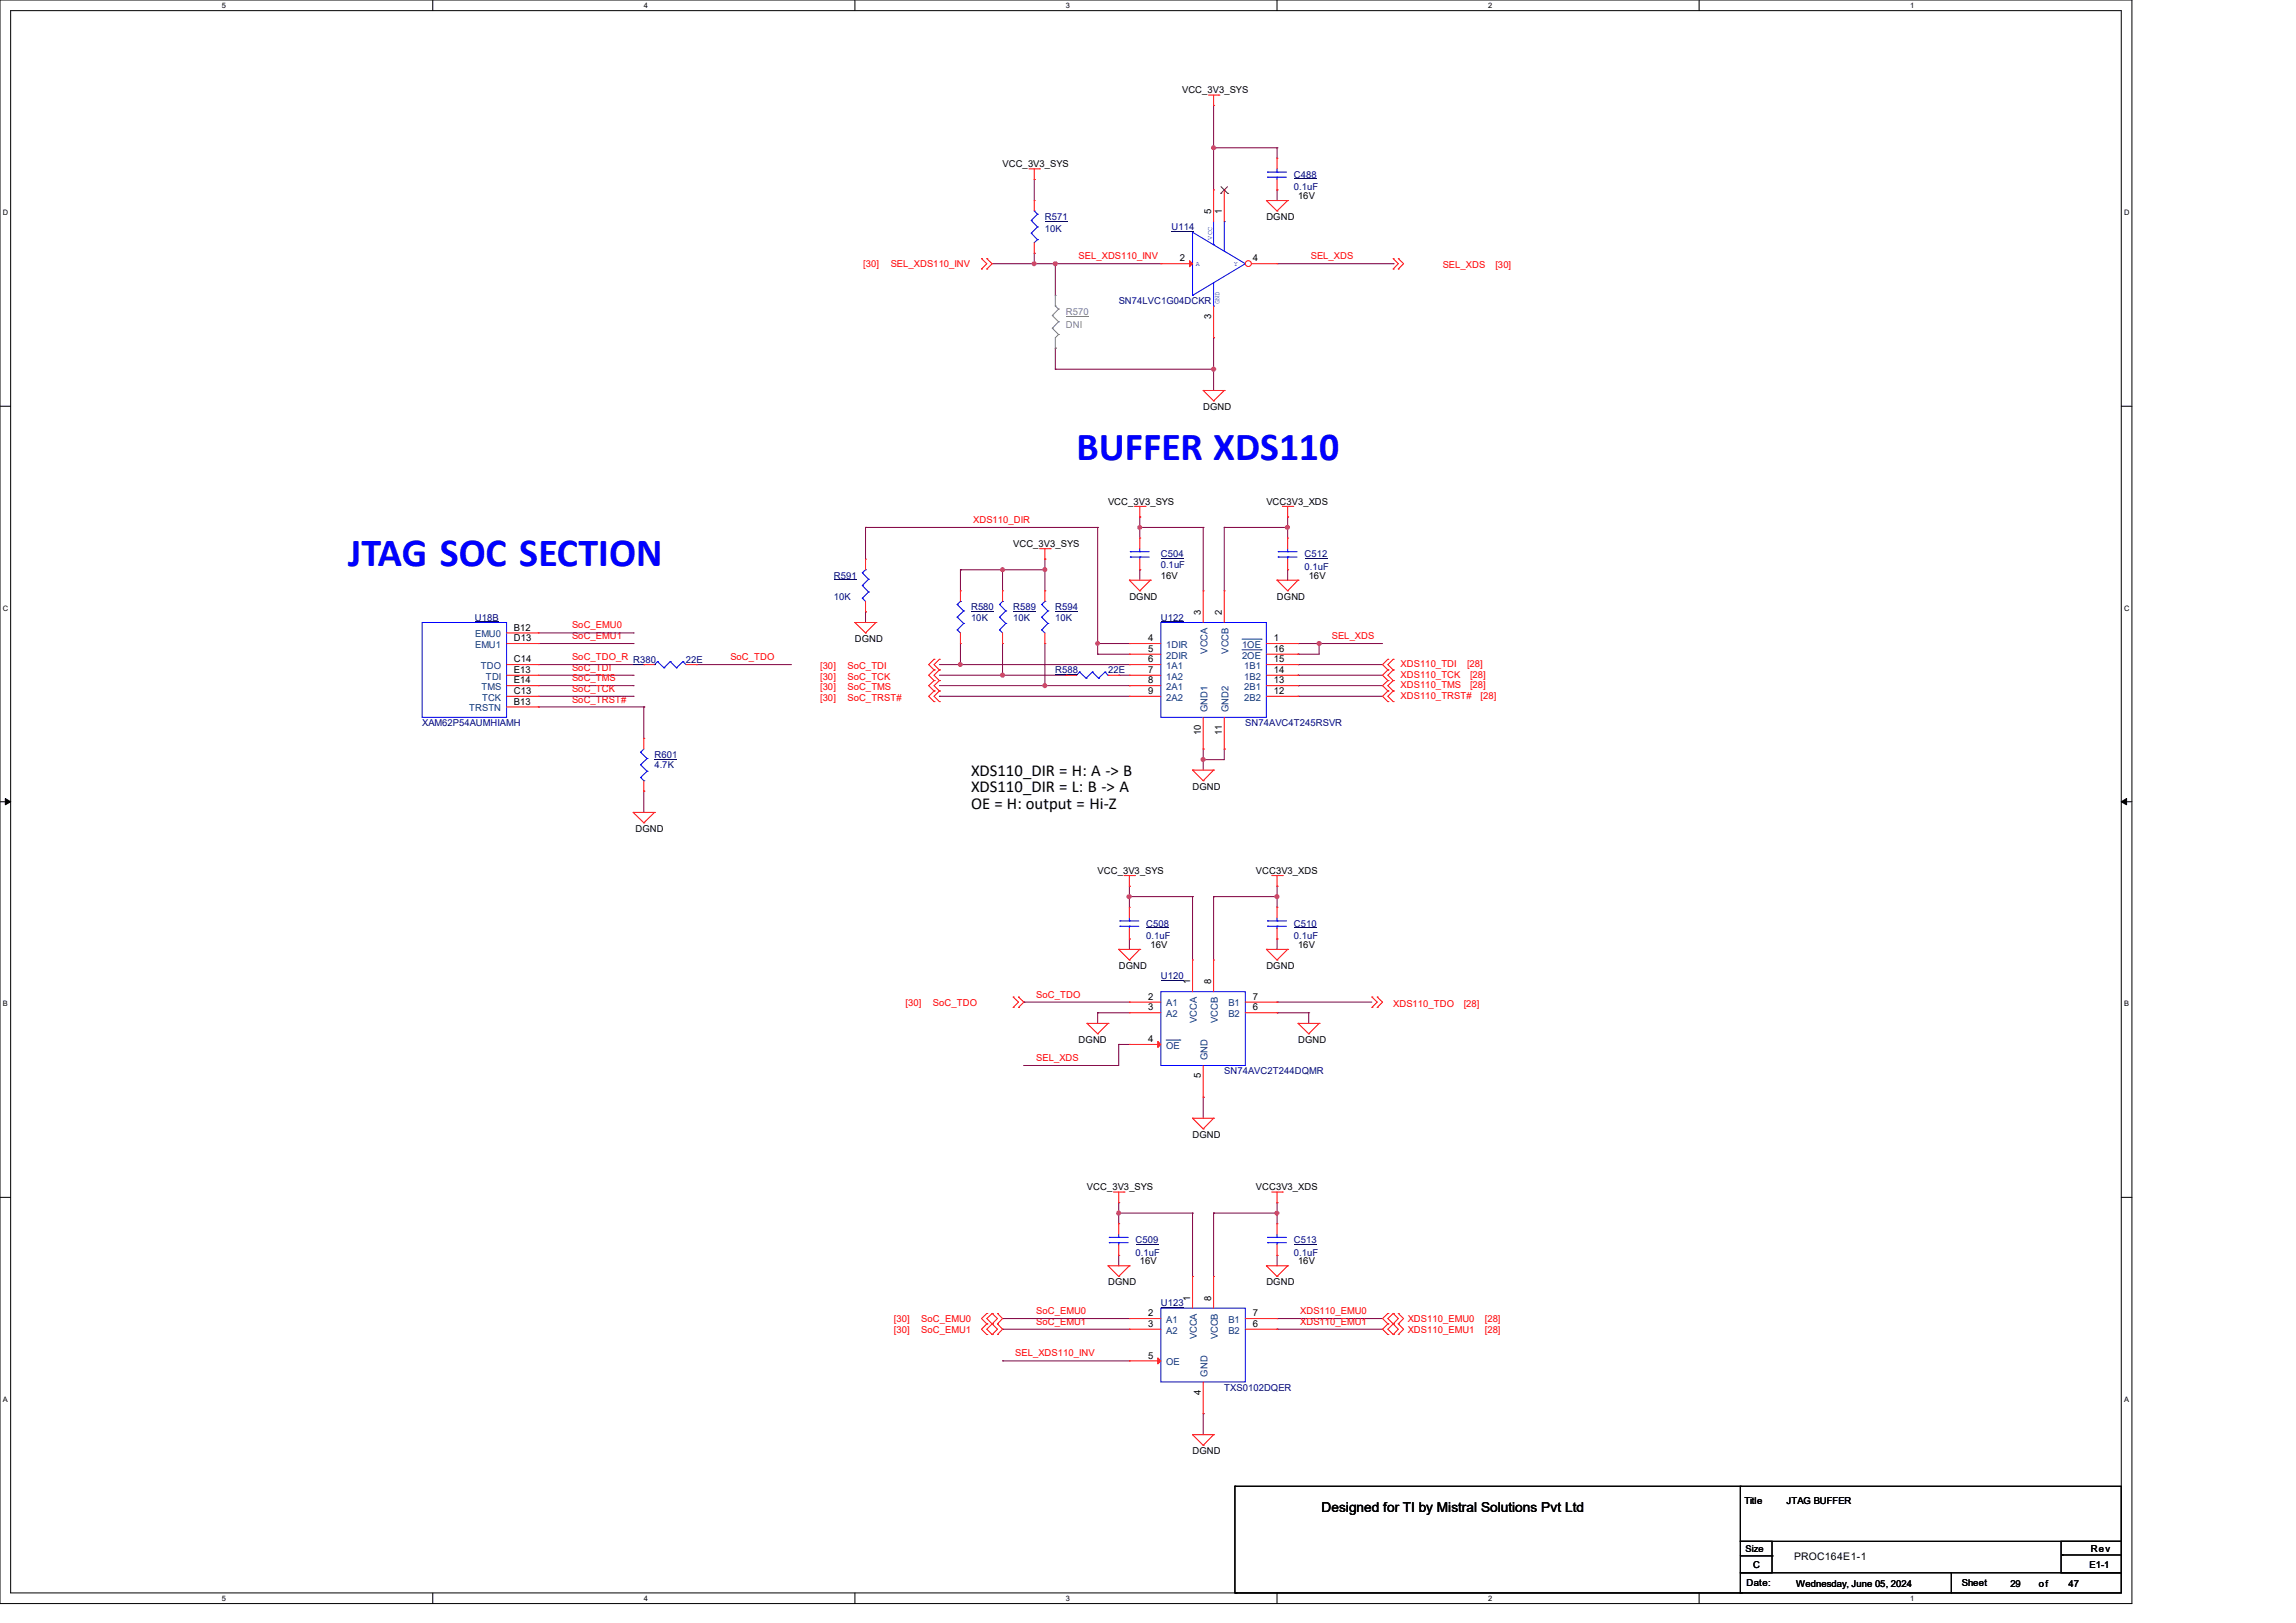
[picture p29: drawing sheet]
<svg xmlns="http://www.w3.org/2000/svg" width="420mm" height="297mm" viewBox="0 0 420 297" stroke-linecap="round" stroke-linejoin="round" font-family="sans-serif">
<defs><g id="words">
<g font-size="7.3" fill="#00f">
<text x="196.9" y="84.2">BUFFER XDS110</text>
<text x="63.7" y="103.5">JTAG SOC SECTION</text>
</g>
<g font-size="3">
<text x="177.6" y="141.9">XDS110_DIR = H: A -&gt; B</text>
<text x="177.6" y="145">XDS110_DIR = L: B -&gt; A</text>
<text x="177.6" y="148">OE = H: output = Hi-Z</text>
</g>
<text font-size="2.5" x="241.7" y="276.8">Designed for TI by Mistral Solutions Pvt Ltd</text>
<text font-size="1.9" x="328.2" y="285.5">PROC164E1-1</text>
<g font-size="1.7">
<text x="216.2" y="17.1">VCC_3V3_SYS</text>
<text x="183.4" y="30.6">VCC_3V3_SYS</text>
<text x="221.6" y="39.2" transform="rotate(-90 221.6 39.2)">5</text>
<text x="223.5" y="39.2" transform="rotate(-90 223.5 39.2)">1</text>
<text x="231.6" y="40.2">DGND</text>
<text x="237.4" y="36.4">16V</text>
<text x="215.8" y="47.8">2</text>
<text x="229.1" y="47.8">4</text>
<text x="221.6" y="58.3" transform="rotate(-90 221.6 58.3)">3</text>
<text x="220.1" y="75">DGND</text>
<text x="202.7" y="92.4">VCC_3V3_SYS</text>
<text x="231.6" y="92.4">VCC3V3_XDS</text>
<text x="185.3" y="100.1">VCC_3V3_SYS</text>
<text x="212.3" y="105.9">16V</text>
<text x="239.4" y="105.9">16V</text>
<text x="206.6" y="109.7">DGND</text>
<text x="219.7" y="112.6" transform="rotate(-90 219.7 112.6)">3</text>
<text x="223.5" y="112.6" transform="rotate(-90 223.5 112.6)">2</text>
<text x="233.6" y="109.7">DGND</text>
<text x="94" y="115.4">B12</text>
<text x="94" y="117.3">D13</text>
<text x="156.4" y="117.4">DGND</text>
<text x="210" y="117.3">4</text>
<text x="210" y="119.3">5</text>
<text x="233" y="117.3">1</text>
<text x="233" y="119.3">16</text>
<text x="94" y="121.2">C14</text>
<text x="94" y="123.1">E13</text>
<text x="94" y="125">E14</text>
<text x="210" y="121.2">6</text>
<text x="210" y="123.1">7</text>
<text x="210" y="125">8</text>
<text x="233" y="121.2">15</text>
<text x="233" y="123.1">14</text>
<text x="233" y="125">13</text>
<text x="94" y="128.9">B13</text>
<text x="94" y="127">C13</text>
<text x="210" y="127">9</text>
<text x="233" y="127">12</text>
<text x="219.7" y="134.6" transform="rotate(-90 219.7 134.6)">10</text>
<text x="223.5" y="134.6" transform="rotate(-90 223.5 134.6)">11</text>
<text x="218.1" y="144.5">DGND</text>
<text x="116.2" y="152.2">DGND</text>
<text x="200.8" y="159.9">VCC_3V3_SYS</text>
<text x="229.7" y="159.9">VCC3V3_XDS</text>
<text x="210.4" y="173.4">16V</text>
<text x="237.4" y="173.4">16V</text>
<text x="204.6" y="177.3">DGND</text>
<text x="231.6" y="177.3">DGND</text>
<text x="210" y="183">2</text>
<text x="210" y="184.9">3</text>
<text x="217.7" y="180.1" transform="rotate(-90 217.7 180.1)">1</text>
<text x="221.6" y="180.1" transform="rotate(-90 221.6 180.1)">8</text>
<text x="229.1" y="184.9">6</text>
<text x="229.1" y="183">7</text>
<text x="197.3" y="190.8">DGND</text>
<text x="210" y="190.7">4</text>
<text x="237.4" y="190.8">DGND</text>
<text x="219.7" y="197.3" transform="rotate(-90 219.7 197.3)">5</text>
<text x="218.1" y="208.2">DGND</text>
<text x="198.8" y="217.8">VCC_3V3_SYS</text>
<text x="229.7" y="217.8">VCC3V3_XDS</text>
<text x="208.5" y="231.3">16V</text>
<text x="237.4" y="231.3">16V</text>
<text x="202.7" y="235.2">DGND</text>
<text x="217.7" y="238" transform="rotate(-90 217.7 238)">1</text>
<text x="221.6" y="238" transform="rotate(-90 221.6 238)">8</text>
<text x="231.6" y="235.2">DGND</text>
<text x="210" y="240.9">2</text>
<text x="210" y="242.8">3</text>
<text x="229.1" y="242.8">6</text>
<text x="229.1" y="240.9">7</text>
<text x="210" y="248.6">5</text>
<text x="219.7" y="255.2" transform="rotate(-90 219.7 255.2)">4</text>
<text x="218.1" y="266.1">DGND</text>
<text x="319.1" y="275.2">Title</text>
<text x="326.8" y="275.2">JTAG BUFFER</text>
<text x="319.3" y="284">Size</text>
<text x="320.7" y="286.9">C</text>
<text x="382.2" y="286.9">E1-1</text>
<text x="382.4" y="284.1">Rev</text>
<text x="319.5" y="290.2">Date:</text>
<text x="328.6" y="290.4">Wednesday, June 05, 2024</text>
<text x="358.9" y="290.2">Sheet</text>
<text x="367.7" y="290.4">29</text>
<text x="373" y="290.4">of</text>
<text x="378.4" y="290.4">47</text>
</g>
<g font-size="1.7" fill="#000080">
<text x="236.7" y="32.5">C488</text>
<text x="236.7" y="34.8">0.1uF</text>
<text x="191.1" y="40.2">R571</text>
<text x="191.1" y="42.5">10K</text>
<text x="214.3" y="42.2">U114</text>
<text x="204.6" y="55.7">SN74LVC1G04DCKR</text>
<text x="152.5" y="105.9">R591</text>
<text x="212.3" y="102">C504</text>
<text x="212.3" y="103.9">0.1uF</text>
<text x="238.6" y="102">C512</text>
<text x="238.6" y="104.3">0.1uF</text>
<text x="86.9" y="113.6">U18B</text>
<text x="152.5" y="109.7">10K</text>
<text x="177.6" y="111.7">R580</text>
<text x="177.6" y="113.6">10K</text>
<text x="185.3" y="111.7">R589</text>
<text x="185.3" y="113.6">10K</text>
<text x="193" y="111.7">R594</text>
<text x="193" y="113.6">10K</text>
<text x="212.3" y="113.6">U122</text>
<text x="115.8" y="121.3">R380</text>
<text x="125.5" y="121.3">22E</text>
<text x="193" y="123.2">R588</text>
<text x="202.7" y="123.2">22E</text>
<text x="77.2" y="132.9">XAM62P54AUMHIAMH</text>
<text x="227.8" y="132.9">SN74AVC4T245RSVR</text>
<text x="119.7" y="138.7">R601</text>
<text x="119.7" y="140.6">4.7K</text>
<text x="209.7" y="169.6">C508</text>
<text x="209.7" y="171.9">0.1uF</text>
<text x="236.7" y="169.6">C510</text>
<text x="236.7" y="171.9">0.1uF</text>
<text x="212.3" y="179.2">U120</text>
<text x="223.9" y="196.6">SN74AVC2T244DQMR</text>
<text x="207.7" y="227.5">C509</text>
<text x="236.7" y="227.5">C513</text>
<text x="207.7" y="229.8">0.1uF</text>
<text x="236.7" y="229.8">0.1uF</text>
<text x="212.3" y="239.1">U123</text>
<text x="223.9" y="254.5">TXS0102DQER</text>
</g>
<g font-size="1.7" fill="#f00">
<text x="197.3" y="47.5">SEL_XDS110_INV</text>
<text x="239.8" y="47.5">SEL_XDS</text>
<text x="157.9" y="48.9">[30]</text>
<text x="162.9" y="48.9">SEL_XDS110_INV</text>
<text x="263.9" y="49.1">SEL_XDS</text>
<text x="273.5" y="49.1">[30]</text>
<text x="178" y="95.7">XDS110_DIR</text>
<text x="104.6" y="117">SoC_EMU1</text>
<text x="104.6" y="115">SoC_EMU0</text>
<text x="243.6" y="117">SEL_XDS</text>
<text x="104.6" y="122.8">SoC_TDI</text>
<text x="104.6" y="124.7">SoC_TMS</text>
<text x="104.6" y="120.8">SoC_TDO_R</text>
<text x="133.6" y="120.8">SoC_TDO</text>
<text x="150" y="124.4">[30]</text>
<text x="150" y="122.5">[30]</text>
<text x="155" y="124.4">SoC_TCK</text>
<text x="155" y="122.5">SoC_TDI</text>
<text x="256.2" y="122.1">XDS110_TDI</text>
<text x="256.2" y="125.9">XDS110_TMS</text>
<text x="256.2" y="124">XDS110_TCK</text>
<text x="268.3" y="122.1">[28]</text>
<text x="268.9" y="125.9">[28]</text>
<text x="268.9" y="124">[28]</text>
<text x="104.6" y="128.6">SoC_TRST#</text>
<text x="104.6" y="126.6">SoC_TCK</text>
<text x="150" y="128.3">[30]</text>
<text x="150" y="126.3">[30]</text>
<text x="155" y="128.3">SoC_TRST#</text>
<text x="155" y="126.3">SoC_TMS</text>
<text x="256.2" y="127.9">XDS110_TRST#</text>
<text x="270.8" y="127.9">[28]</text>
<text x="165.6" y="184.1">[30]</text>
<text x="170.6" y="184.1">SoC_TDO</text>
<text x="189.6" y="182.6">SoC_TDO</text>
<text x="254.8" y="184.2">XDS110_TDO</text>
<text x="267.8" y="184.2">[28]</text>
<text x="189.6" y="194.2">SEL_XDS</text>
<text x="163.5" y="242">[30]</text>
<text x="163.5" y="243.9">[30]</text>
<text x="168.5" y="242">SoC_EMU0</text>
<text x="168.5" y="243.9">SoC_EMU1</text>
<text x="189.6" y="242.4">SoC_EMU1</text>
<text x="189.6" y="240.5">SoC_EMU0</text>
<text x="237.8" y="240.5">XDS110_EMU0</text>
<text x="237.8" y="242.4">XDS110_EMU1</text>
<text x="257.5" y="242">XDS110_EMU0</text>
<text x="257.5" y="243.9">XDS110_EMU1</text>
<text x="271.6" y="242">[28]</text>
<text x="271.6" y="243.9">[28]</text>
<text x="185.7" y="248.2">SEL_XDS110_INV</text>
</g>
<g font-size="1.7" fill="#808080">
<text x="195" y="57.6">R570</text>
<text x="195" y="59.9">DNI</text>
</g>
<g font-size="1.7" fill="#004080">
<text x="86.9" y="116.6">EMU0</text>
<text x="86.9" y="118.6">EMU1</text>
<text x="213.3" y="118.6">1DIR</text>
<text x="220.9" y="119.6" transform="rotate(-90 220.9 119.6)">VCCA</text>
<text x="224.7" y="119.6" transform="rotate(-90 224.7 119.6)">VCCB</text>
<text x="227.2" y="118.6">1OE</text>
<text x="88" y="122.4">TDO</text>
<text x="88.9" y="124.4">TDI</text>
<text x="213.3" y="120.5">2DIR</text>
<text x="213.3" y="122.4">1A1</text>
<text x="213.3" y="124.4">1A2</text>
<text x="227.2" y="120.5">2OE</text>
<text x="227.6" y="122.4">1B1</text>
<text x="227.6" y="124.4">1B2</text>
<text x="85.8" y="130.2">TRSTN</text>
<text x="88.1" y="126.3">TMS</text>
<text x="88.2" y="128.2">TCK</text>
<text x="213.3" y="126.3">2A1</text>
<text x="213.3" y="128.2">2A2</text>
<text x="220.9" y="130.3" transform="rotate(-90 220.9 130.3)">GND1</text>
<text x="224.7" y="130.3" transform="rotate(-90 224.7 130.3)">GND2</text>
<text x="227.6" y="126.3">2B1</text>
<text x="227.6" y="128.2">2B2</text>
<text x="213.3" y="184.2">A1</text>
<text x="224.7" y="184.2">B1</text>
<text x="213.3" y="186.1">A2</text>
<text x="213.3" y="191.9">OE</text>
<text x="218.9" y="187.2" transform="rotate(-90 218.9 187.2)">VCCA</text>
<text x="222.8" y="187.2" transform="rotate(-90 222.8 187.2)">VCCB</text>
<text x="224.7" y="186.1">B2</text>
<text x="220.9" y="194" transform="rotate(-90 220.9 194)">GND</text>
<text x="213.3" y="242.1">A1</text>
<text x="213.3" y="244">A2</text>
<text x="218.9" y="245.1" transform="rotate(-90 218.9 245.1)">VCCA</text>
<text x="222.8" y="245.1" transform="rotate(-90 222.8 245.1)">VCCB</text>
<text x="224.7" y="244">B2</text>
<text x="224.7" y="242.1">B1</text>
<text x="213.3" y="249.8">OE</text>
<text x="220.9" y="251.9" transform="rotate(-90 220.9 251.9)">GND</text>
</g>
<g font-size="1.4">
<text x="40.6" y="1.4">5</text>
<text x="117.8" y="1.4">4</text>
<text x="195" y="1.4">3</text>
<text x="272.2" y="1.4">2</text>
<text x="349.4" y="1.4">1</text>
<text x=".5" y="39.4">D</text>
<text x="388.5" y="39.4">D</text>
<text x=".5" y="111.8">C</text>
<text x="388.5" y="111.8">C</text>
<text x=".5" y="184.2">B</text>
<text x="388.5" y="184.2">B</text>
<text x=".5" y="256.5">A</text>
<text x="388.5" y="256.5">A</text>
<text x="40.6" y="292.9">5</text>
<text x="117.8" y="292.9">4</text>
<text x="195" y="292.9">3</text>
<text x="272.2" y="292.9">2</text>
<text x="349.4" y="292.9">1</text>
</g>
<g font-size="1.3" fill="#00f">
<text x="221.7" y="43.9" transform="rotate(-90 221.7 43.9)">VCC</text>
<text x="218.7" y="48.8">A</text>
<text x="225.7" y="48.8">Y</text>
<text x="223.1" y="55.6" transform="rotate(-90 223.1 55.6)">GND</text>
</g>
</g></defs>
<path d="M0 0h390v293.5h-390zM1.9 1.9h386.1v289.6h-386.1z" fill="none" stroke="#000" stroke-width=".18"/>
<g fill="#fff">
<path d="M40.6 .2h.7v1.5h-.7z"/>
<path d="M40.6 291.7h.7v1.5h-.7z"/>
</g>
<path d="M79.2 0v1.9M79.2 291.5v2" fill="none" stroke="#000" stroke-width=".18"/>
<g fill="#fff">
<path d="M117.8 .2h.7v1.5h-.7z"/>
<path d="M117.8 291.7h.7v1.5h-.7z"/>
</g>
<path d="M156.4 0v1.9M156.4 291.5v2" fill="none" stroke="#000" stroke-width=".18"/>
<g fill="#fff">
<path d="M195 .2h.7v1.5h-.7z"/>
<path d="M195 291.7h.7v1.5h-.7z"/>
</g>
<path d="M233.6 0v1.9M233.6 291.5v2" fill="none" stroke="#000" stroke-width=".18"/>
<g fill="#fff">
<path d="M272.2 .2h.8v1.5h-.8z"/>
<path d="M272.2 291.7h.8v1.5h-.8z"/>
</g>
<path d="M310.8 0v1.9M310.8 291.5v2" fill="none" stroke="#000" stroke-width=".18"/>
<g fill="#fff">
<path d="M349.4 .2h.8v1.5h-.8z"/>
<path d="M349.4 291.7h.8v1.5h-.8z"/>
<path d="M.5 38.1h1v1.6h-1z"/>
<path d="M388.5 38.1h1v1.6h-1z"/>
<path d="M.5 110.5h1v1.6h-1z"/>
<path d="M388.5 110.5h1v1.6h-1z"/>
</g>
<path d="M0 74.3h1.9M388 74.3h2" fill="none" stroke="#000" stroke-width=".18"/>
<g fill="#fff">
<path d="M.5 182.9h.9v1.5h-.9z"/>
<path d="M388.5 182.9h.9v1.5h-.9z"/>
</g>
<path d="M0 146.7h1.9M388 146.7h2" fill="none" stroke="#000" stroke-width=".18"/>
<path d="M1 146.1l.9 .6-.9 .6zM388 146.7l1-.6v1.2z" fill="#000" stroke="#000" stroke-width=".18"/>
<g fill="#fff">
<path d="M.5 255.3h.9v1.5h-.9z"/>
<path d="M388.5 255.3h.9v1.5h-.9z"/>
</g>
<g fill="none" stroke="#000" stroke-width=".18">
<path d="M0 219.1h1.9M388 219.1h2M225.9 272h.1M225.9 272h92.6M225.9 272v19.5M318.3 272h69.7v10.1h-69.7zM225.9 291.5h.1M226.1 291.5h.1M226.1 291.5h92.6M318.3 282.1h5.8v5.7h-5.8zM318.3 287.8h38.7v3.7h-38.7zM318.3 284.7h5.8"/>
<path d="M324.1 284.7h.1M357 287.8h31v3.7h-31zM377 282.1h11v5.7h-11zM377.2 284.6h.1M377.2 284.6h10.8"/>
</g>
<g fill="none" stroke="#800040" stroke-width=".18">
<path d="M222 19.3h.1M222 19.3v15.5M189.2 32.9h.1M189.2 32.9v3.8M222 27.1h.1M222 27.1h11.6M233.6 34.8h.1M233.6 27.1h.1M233.6 27.1v1.9M233.6 34.8v1.9M181.5 48.3h30.8M189.2 46.4h.1"/>
<path d="M189.2 48.3h.1M189.2 46.4v1.9M193 48.3h.1M193 48.3v5.8M233.6 48.3h21.2M254.8 48.3h.1M193 63.7h.1M193 67.6h.1M193 63.7v3.9M193 67.6h29M222 61.8h.1M222 67.6h.1"/>
<path d="M222 61.8v9.7M158.3 96.5h.1M158.3 96.5h42.5M158.3 96.5v5.8M200.8 96.5h.1M200.8 96.5v23.2M208.5 94.6h.1M208.5 96.5h.1M208.5 94.6v3.9M208.5 96.5h11.6M220.1 96.5h.1M220.1 96.5v11.6"/>
<path d="M223.9 96.5h.1M223.9 96.5h11.6M223.9 96.5v11.6M235.5 94.6h.1M235.5 96.5h.1M235.5 94.6v3.9M98.5 117.8h17.3M98.5 115.8h17.3M115.8 117.8h.1M115.8 115.8h.1M158.3 112h.1M158.3 112v1.9"/>
<path d="M175.7 104.3h.1M175.7 104.3h15.4M175.7 104.3v3.8M175.7 117.8v3.8M183.4 104.3h.1M183.4 104.3v3.8M183.4 117.8v5.8M191.1 104.3h.1M191.1 102.3h.1M191.1 102.3v5.8M191.1 117.8v7.7M200.8 119.7h.1"/>
<path d="M200.8 117.8h.1M200.8 117.8h5.8M200.8 119.7h5.8M208.5 104.3h.1M208.5 104.3v1.9M235.5 104.3h.1M235.5 104.3v1.9M237.4 117.8h.1M237.4 119.7h.1M237.4 117.8h15.5M241.3 117.8h.1M241.3 117.8v1.9h-3.9"/>
<path d="M98.5 123.6h17.3M98.5 121.6h19.3M98.5 125.5h17.3M98.5 127.4h17.3M98.5 129.4h19.3M115.8 123.6h.1M115.8 125.5h.1M115.8 127.4h.1M117.8 129.4h.1M117.8 121.6h.1M117.8 129.4v5.7M127.4 121.6h.1"/>
<path d="M127.4 121.6h17.4M171.8 127.4h.1M171.8 123.6h23.2M171.8 121.6h34.8M171.8 125.5h34.8M171.8 127.4h34.8M175.7 121.6h.1M183.4 123.6h.1M191.1 125.5h.1M195 123.6h.1M204.6 123.6h.1M204.6 123.6h2"/>
<path d="M206.6 121.6h.1M206.6 125.5h.1M220.1 137.1h.1M220.1 139h.1M220.1 137.1v3.8M223.9 137.1h.1M223.9 137.1v1.9h-3.8M237.4 123.6h.1M237.4 127.4h.1M237.4 121.6h.1M237.4 125.5h.1M237.4 123.6h15.5"/>
<path d="M237.4 121.6h15.5M237.4 125.5h15.5M237.4 127.4h15.5M117.8 144.8h.1M117.8 144.8v3.9M206.6 162.2h.1M206.6 171.8h.1M206.6 164.1h.1M206.6 162.2v3.8M206.6 171.8v1.9M206.6 164.1h11.5M218.1 164.1h.1"/>
<path d="M218.1 164.1v11.6M222 164.1h.1M222 164.1v11.6M222 164.1h11.6M233.6 162.2h.1M233.6 171.8h.1M233.6 164.1h.1M233.6 162.2v3.8M233.6 171.8v1.9M187.3 183.4h.1M187.3 195h.1M187.3 183.4h19.3"/>
<path d="M200.8 185.3h.1M200.8 185.3h5.8M200.8 185.3v2M204.6 191.1h.1M204.6 191.1v3.9h-17.3M204.6 191.1h2M233.6 183.4h.1M233.6 185.3h.1M233.6 183.4h17.4M233.6 185.3h5.8M239.4 185.3h.1M239.4 185.3v2"/>
<path d="M220.1 200.8h.1M220.1 200.8v3.8M204.6 220.1h.1M204.6 229.7h.1M204.6 222h.1M204.6 220.1v3.8M204.6 229.7v1.9M204.6 222h13.5M218.1 222h.1M218.1 222v11.6M222 222h.1M222 222v11.6"/>
<path d="M222 222h11.6M233.6 220.1h.1M233.6 229.7h.1M233.6 222h.1M233.6 220.1v3.8M233.6 229.7v1.9M183.4 243.2h.1M183.4 241.3h.1M183.4 249h.1M183.4 243.2h23.2M183.4 241.3h23.2M183.4 249h23.2"/>
<path d="M220.1 258.7h.1M220.1 258.7v3.9M233.6 241.3h.1M233.6 243.2h.1M233.6 243.2h19.3M233.6 241.3h19.3"/>
</g>
<g fill="#f0f" stroke="#f0f" stroke-width=".18">
<circle cx="241.3" cy="117.8" r=".37"/>
<circle cx="235.5" cy="96.5" r=".37"/>
<circle cx="183.4" cy="123.5" r=".37"/>
<circle cx="220.1" cy="139" r=".36"/>
<circle cx="222" cy="27" r=".37"/>
<circle cx="193" cy="48.3" r=".37"/>
<circle cx="189.2" cy="48.3" r=".36"/>
<circle cx="208.5" cy="96.5" r=".36"/>
<circle cx="206.6" cy="164.1" r=".37"/>
<circle cx="204.6" cy="222" r=".36"/>
<circle cx="233.6" cy="222" r=".36"/>
<circle cx="222" cy="67.6" r=".37"/>
<circle cx="233.6" cy="164.1" r=".36"/>
<circle cx="200.8" cy="117.8" r=".36"/>
<circle cx="191.1" cy="104.2" r=".36"/>
<circle cx="183.4" cy="104.2" r=".37"/>
<circle cx="175.7" cy="121.6" r=".36"/>
<circle cx="191.1" cy="125.5" r=".36"/>
</g>
<g fill="none" stroke="#f00" stroke-width=".18">
<path d="M221.1 17.4h1.9M222 19.3h.1M222 17.4v1.9M223 17.4h.1M188.2 30.9h2M189.2 32.9h.1M189.2 30.9v2M190.2 30.9h.1M223.9 34.8h.1M223.9 34.8v5.8M231.6 36.7h.1M231.6 36.7h3.9"/>
<path d="M231.6 36.7l2 1.9M233.6 38.6h.1M235.5 36.7h.1M235.5 36.7l-1.9 1.9M179.5 49.2h.1M179.5 47.3h.1M179.5 47.3l1 1-1 .9M180.5 47.3h.1M180.5 49.2h.1M180.5 47.3l1 1-1 .9M212.3 48.3h.1M212.3 48.3h5.8"/>
<path d="M222 56v5.8M254.8 47.3h.1M254.8 49.2h.1M254.8 47.3l1 1-1 .9M255.8 47.3h.1M255.8 49.2h.1M255.8 47.3l1 1-1 .9M220.1 71.5h.1M220.1 71.5h3.8M220.1 71.5l1.9 1.9M222 73.4h.1M222 61.8h.1"/>
<path d="M223.9 71.5h.1M223.9 71.5l-1.9 1.9M207.5 92.7h2M208.5 94.6h.1M208.5 92.7v1.9M209.5 92.7h.1M234.6 92.7h1.9M235.5 94.6h.1M235.5 92.7v1.9M236.5 92.7h.1M156.4 113.9h.1M156.4 113.9h3.8"/>
<path d="M156.4 113.9l1.9 1.9M158.3 115.8h.1M158.3 112h.1M158.3 102.3h.1M158.3 102.3v2M158.3 110.1v1.9M160.2 113.9h.1M160.2 113.9l-1.9 1.9M190.2 100.4h1.9M191.1 102.3h.1M191.1 100.4v1.9M192.1 100.4h.1"/>
<path d="M206.6 106.2h.1M206.6 117.8h.1M206.6 119.7h.1M206.6 106.2h3.8M206.6 106.2l1.9 1.9M206.6 117.8h5.7M206.6 119.7h5.7M208.5 108.1h.1M210.4 106.2h.1M210.4 106.2l-1.9 1.9M220.1 108.1h.1M220.1 108.1v5.8"/>
<path d="M223.9 108.1h.1M223.9 108.1v5.8M231.6 117.8h5.8M231.6 119.7h5.8M233.6 106.2h.1M233.6 106.2h3.8M233.6 106.2l1.9 1.9M235.5 108.1h.1M237.4 106.2h.1M237.4 117.8h.1M237.4 119.7h.1M237.4 106.2l-1.9 1.9"/>
<path d="M170.9 126.4h.1M170.9 128.4h.1M170.9 122.6h.1M170.9 124.5h.1M170.9 120.6h.1M170.9 126.4l-1 1 1 1M170.9 122.6l-1 1 1 .9M170.9 124.5l-1 1 1 .9M170.9 120.6l-1 1 1 1M171.8 126.4h.1M171.8 128.4h.1M171.8 122.6h.1"/>
<path d="M171.8 124.5h.1M171.8 120.6h.1M171.8 126.4l-.9 1 .9 1M171.8 122.6l-.9 1 .9 .9M171.8 124.5l-.9 1 .9 .9M171.8 120.6l-.9 1 .9 1M195 123.6h.1M195 123.6h1.9M202.7 123.6h1.9M204.6 123.6h.1M206.6 121.6h.1M206.6 123.6h.1"/>
<path d="M206.6 125.5h.1M206.6 127.4h.1M206.6 121.6h5.7M206.6 123.6h5.7M206.6 125.5h5.7M206.6 127.4h5.7M220.1 137.1h.1M220.1 131.3v5.8M223.9 137.1h.1M223.9 131.3v5.8M231.6 121.6h5.8M231.6 123.6h5.8"/>
<path d="M231.6 125.5h5.8M231.6 127.4h5.8M237.4 121.6h.1M237.4 123.6h.1M237.4 125.5h.1M237.4 127.4h.1M253.9 122.6h.1M253.9 120.6h.1M253.9 128.4h.1M253.9 126.4h.1M253.9 124.5h.1M253.9 120.6l-1 1 1 1"/>
<path d="M253.9 126.4l-1 1 1 1M253.9 124.5l-1 1 1 .9M253.9 122.6l-1 1 1 .9M254.8 120.6h.1M254.8 122.6h.1M254.8 126.4h.1M254.8 128.4h.1M254.8 124.5h.1M254.8 120.6l-.9 1 .9 1M254.8 126.4l-.9 1 .9 1M254.8 124.5l-.9 1 .9 .9M254.8 122.6l-.9 1 .9 .9"/>
<path d="M115.8 148.7h.1M115.8 148.7h3.9M115.8 148.7l2 1.9M117.8 150.6h.1M119.7 148.7h.1M119.7 148.7l-1.9 1.9M218.1 140.9h.1M218.1 140.9h3.9M218.1 140.9l2 2M220.1 142.9h.1M222 140.9h.1M222 140.9l-1.9 2"/>
<path d="M204.6 173.7h.1M204.6 173.7h3.9M204.6 173.7l2 2M205.6 160.2h1.9M206.6 162.2h.1M206.6 175.7h.1M206.6 171.8h.1M206.6 166h.1M206.6 160.2v2M206.6 166v2M206.6 169.9v1.9M207.5 160.2h.1"/>
<path d="M208.5 173.7h.1M208.5 173.7l-1.9 2M218.1 175.7h.1M218.1 175.7v5.8M222 175.7h.1M222 175.7v5.8M231.6 173.7h.1M231.6 173.7h3.9M231.6 173.7l2 2M232.6 160.2h2M233.6 175.7h.1M233.6 162.2h.1"/>
<path d="M233.6 171.8h.1M233.6 166h.1M233.6 160.2v2M233.6 166v2M233.6 169.9v1.9M234.6 160.2h.1M235.5 173.7h.1M235.5 173.7l-1.9 2M185.3 184.4h.1M185.3 182.5h.1M185.3 182.5l1 .9-1 1M186.3 182.5h.1"/>
<path d="M186.3 184.4h.1M186.3 182.5l1 .9-1 1M198.8 187.3h.1M198.8 187.3h3.9M198.8 187.3l2 1.9M200.8 189.2h.1M202.7 187.3h.1M202.7 187.3l-1.9 1.9M206.6 183.4h.1M206.6 185.3h.1M206.6 191.1h.1M206.6 183.4h5.7"/>
<path d="M206.6 185.3h5.7M206.6 191.1h5.7M220.1 195v5.8M227.8 183.4h5.8M227.8 185.3h5.8M233.6 185.3h.1M233.6 183.4h.1M237.4 187.3h.1M237.4 187.3h3.9M237.4 187.3l2 1.9M239.4 189.2h.1M241.3 187.3h.1"/>
<path d="M241.3 187.3l-1.9 1.9M251 182.5h.1M251 184.4h.1M251 182.5l.9 .9-.9 1M251.9 182.5h.1M251.9 184.4h.1M251.9 182.5l1 .9-1 1M203.7 218.1h1.9M204.6 218.1v2M205.6 218.1h.1M218.1 204.6h.1M218.1 204.6h3.9"/>
<path d="M218.1 204.6l2 2M220.1 206.6h.1M220.1 200.8h.1M222 204.6h.1M222 204.6l-1.9 2M232.6 218.1h2M233.6 218.1v2M234.6 218.1h.1M202.7 231.6h.1M202.7 231.6h3.9M202.7 231.6l1.9 2M204.6 220.1h.1"/>
<path d="M204.6 233.6h.1M204.6 229.7h.1M204.6 223.9h.1M204.6 223.9v2M204.6 227.8v1.9M206.6 231.6h.1M206.6 231.6l-2 2M218.1 233.6h.1M218.1 233.6v5.8M222 233.6h.1M222 233.6v5.8M231.6 231.6h.1"/>
<path d="M231.6 231.6h3.9M231.6 231.6l2 2M233.6 233.6h.1M233.6 220.1h.1M233.6 229.7h.1M233.6 223.9h.1M233.6 223.9v2M233.6 227.8v1.9M235.5 231.6h.1M235.5 231.6l-1.9 2M180.5 240.4h.1M180.5 242.3h.1"/>
<path d="M180.5 244.2h.1M180.5 240.4l-1 .9 1 1M180.5 242.3l-1 .9 1 1M181.5 242.3h.1M181.5 240.4h.1M181.5 244.2h.1M181.5 240.4l1 .9-2 1.9 1 1M181.5 240.4l-1 .9 2 1.9-1 1M182.5 240.4h.1M182.5 242.3h.1M182.5 244.2h.1M182.5 240.4l.9 .9-.9 1"/>
<path d="M182.5 242.3l.9 .9-.9 1M206.6 241.3h.1M206.6 243.2h.1M206.6 249h.1M206.6 241.3h5.7M206.6 243.2h5.7M206.6 249h5.7M220.1 258.7h.1M220.1 252.9v5.8M227.8 241.3h5.8M227.8 243.2h5.8M233.6 243.2h.1"/>
<path d="M233.6 241.3h.1M253.9 240.4h.1M253.9 242.3h.1M253.9 244.2h.1M253.9 240.4l-1 .9 1 1M253.9 242.3l-1 .9 1 1M254.8 242.3h.1M254.8 240.4h.1M254.8 244.2h.1M254.8 240.4l-.9 .9 .9 1M254.8 240.4l1 .9-1 1M254.8 242.3l-.9 .9 .9 1"/>
<path d="M254.8 242.3l1 .9-1 1M255.8 240.4h.1M255.8 242.3h.1M255.8 244.2h.1M255.8 240.4l1 .9-1 1M255.8 242.3l1 .9-1 1M218.1 262.6h.1M218.1 262.6h3.9M218.1 262.6l2 1.9M220.1 264.5h.1M222 262.6h.1M222 262.6l-1.9 1.9"/>
</g>
<g fill="none" stroke="#00f" stroke-width=".18">
<path d="M218.1 54.1h.1M222 44.8h.1M222 56h.1M222 40.6v4.2M222 51.7v4.3M223.9 40.6h.1M223.9 40.6v5.4M227.8 48.3h.1M227.8 48.3l-9.7-5.8v11.6M227.8 48.3l-9.7 5.8M157.7 109.5h.1M157.7 107.1h.1"/>
<path d="M157.7 104.8h.1M157.7 109.5l.6 .6M157.7 107.1l1.2 1.2M157.7 104.8l1.2 1.2M158.3 104.3h.1M158.3 104.3l-.6 .5M158.9 108.3h.1M158.9 106h.1M158.9 108.3l-1.2 1.2M158.9 106l-1.2 1.1M212.3 113.9h19.3v17.4h-19.3zM197.5 123h.1"/>
<path d="M197.5 123l-.6 .6M197.5 123l1.2 1.1M198.7 124.1h.1M199.8 123h.1M199.8 123l-1.1 1.1M199.8 123l1.2 1.1M201 124.1h.1M202.1 123h.1M202.1 123l-1.1 1.1M202.1 123l.6 .6M202.7 123.6h.1M204.9 168.5h.1"/>
<path d="M204.9 169.5h.1M204.9 168.5h3.4M204.9 169.5h3.4M206.6 169.5h.1M206.6 168.5h.1M206.6 168v.5M206.6 169.5v.4M231.9 168.5h.1M231.9 169.5h.1M231.9 168.5h3.4M231.9 169.5h3.4M233.6 169.5h.1"/>
<path d="M233.6 168.5h.1M233.6 168v.5M233.6 169.5v.4M212.3 181.5h15.5v13.5h-15.5zM202.9 226.4h.1M202.9 227.4h.1M202.9 226.4h3.5M202.9 227.4h3.5M204.6 227.4h.1M204.6 226.4h.1M204.6 225.9v.5M204.6 227.4v.4"/>
<path d="M212.3 239.4h15.5v13.5h-15.5zM231.9 226.4h.1M231.9 227.4h.1M231.9 226.4h3.4M231.9 227.4h3.4M233.6 227.4h.1M233.6 226.4h.1M233.6 225.9v.5M233.6 227.4v.4"/>
</g>
<path d="M214.3 42.4h4.2M152.5 106.1h4.2M212.3 113.8h4.2M193 123.5h4.2M209.7 169.8h4.2M212.3 179.5h4.2M236.7 169.8h4.2M207.7 227.7h4.2M212.3 239.3h4.2M236.7 227.7h4.2" fill="none" stroke="#000080" stroke-width=".18"/>
<g fill="#f00" stroke="#f00" stroke-width=".18">
<path d="M211.8 248.5l.5 .5-.5 .6z"/>
<path d="M211.8 190.6l.5 .5-.5 .6z"/>
<path d="M217.6 47.7l.5 .6-.5 .5z"/>
</g>
<path d="M227.2 117h3.5M227.2 118.9h3.5M230.7 117h.1M230.7 118.9h.1M213.3 190.3h2.5M215.8 190.3h.1" fill="none" stroke="#004080" stroke-width=".18"/>
<path d="M223.3 35.4h.1M223.4 34.2l1.2 1.2M224.5 34.2l-1.2 1.2M224.6 35.4h.1" fill="none" stroke="#804000" stroke-width=".18"/>
<circle cx="228.4" cy="48.2" r=".54" fill="#fff" stroke="#f00" stroke-width=".18"/>
<g fill="none" stroke="#f00" stroke-width=".18">
<path d="M189.2 36.7h.1M189.2 36.7v1.9M222 34.8h.1M222 34.8v5.8M233.6 34.8h.1M233.6 29h.1M233.6 29v1.9M233.6 32.9v1.9M189.2 46.4h.1M189.2 44.4v2M228.9 48.3h4.7M233.6 48.3h.1"/>
<path d="M208.5 98.5h.1M208.5 98.5v1.9M235.5 98.5h.1M235.5 98.5v1.9M92.7 115.8h5.8M92.7 117.8h5.8M98.5 115.8h.1M98.5 117.8h.1M175.7 117.8h.1M175.7 108.1h.1M175.7 108.1v2M175.7 115.8v2"/>
<path d="M183.4 117.8h.1M183.4 108.1h.1M183.4 108.1v2M183.4 115.8v2M191.1 117.8h.1M191.1 108.1h.1M191.1 108.1v2M191.1 115.8v2M208.5 104.3h.1M208.5 102.3v2M235.5 104.3h.1M235.5 102.3v2"/>
<path d="M92.7 121.6h5.8M92.7 129.4h5.8M92.7 127.4h5.8M92.7 123.6h5.8M92.7 125.5h5.8M98.5 129.4h.1M98.5 127.4h.1M98.5 121.6h.1M98.5 123.6h.1M98.5 125.5h.1M117.8 121.6h.1M117.8 135.1h.1"/>
<path d="M117.8 121.6h1.9M117.8 135.1v2M125.5 121.6h1.9M127.4 121.6h.1M117.8 144.8h.1M117.8 142.9v1.9"/>
</g>
<g fill="none" stroke="#00f" stroke-width=".18">
<path d="M189.2 38.6h.1M189.2 38.6l.6 .6M189.8 39.2h.1M189.8 39.2l-1.2 1.1M231.9 31.5h.1M231.9 32.4h.1M231.9 31.5h3.4M231.9 32.4h3.4M233.6 32.4h.1M233.6 31.5h.1M233.6 30.9v.6M233.6 32.4v.5"/>
<path d="M188.6 42.7h.1M188.6 40.3h.1M188.6 42.7l1.2 1.2M188.6 40.3l1.2 1.2M189.8 43.9h.1M189.8 41.5h.1M189.8 43.9l-.6 .5M189.8 41.5l-1.2 1.2M77.2 113.9h15.5v17.4h-15.5zM175.1 115.3h.1M175.1 112.9h.1M175.1 110.6h.1"/>
<path d="M175.1 115.3l.6 .5M175.1 112.9l1.2 1.2M175.1 110.6l1.2 1.2M175.7 110.1h.1M175.7 110.1l-.6 .5M176.3 114.1h.1M176.3 111.8h.1M176.3 114.1l-1.2 1.2M176.3 111.8l-1.2 1.1M182.8 115.3h.1M182.8 112.9h.1M182.8 110.6h.1"/>
<path d="M182.8 115.3l.6 .5M182.8 112.9l1.2 1.2M182.8 110.6l1.2 1.2M183.4 110.1h.1M183.4 110.1l-.6 .5M184 114.1h.1M184 111.8h.1M184 114.1l-1.2 1.2M184 111.8l-1.2 1.1M190.5 115.3h.1M190.5 112.9h.1M190.5 110.6h.1"/>
<path d="M190.5 115.3l.6 .5M190.5 112.9l1.2 1.2M190.5 110.6l1.2 1.2M191.1 110.1h.1M191.1 110.1l-.6 .5M191.7 114.1h.1M191.7 111.8h.1M191.7 114.1l-1.2 1.2M191.7 111.8l-1.2 1.1M206.8 101h.1M206.8 101.9h.1M206.8 101h3.4"/>
<path d="M206.8 101.9h3.4M208.5 101.9h.1M208.5 101h.1M208.5 100.4v.6M208.5 101.9v.4M233.8 101h.1M233.8 101.9h.1M233.8 101h3.5M233.8 101.9h3.5M235.5 101.9h.1M235.5 101h.1M235.5 100.4v.6"/>
<path d="M235.5 101.9v.4M117.2 137.7h.1M117.2 140h.1M117.2 137.7l1.2 1.1M117.2 140l1.2 1.1M117.8 137.1l-.6 .6M118.4 138.8h.1M118.4 138.8l-1.2 1.2M119.7 121.6h.1M120.3 121.1h.1M120.3 121.1l1.2 1.1M120.3 121.1l-.6 .5"/>
<path d="M121.5 122.2h.1M122.6 121.1h.1M122.6 121.1l1.1 1.1M122.6 121.1l-1.1 1.1M123.7 122.2h.1M124.9 121.1h.1M124.9 121.1l.6 .5M124.9 121.1l-1.2 1.1M117.2 142.3h.1M117.2 142.3l.6 .6M117.8 142.9h.1M118.4 141.1h.1"/>
<path d="M118.4 141.1l-1.2 1.2"/>
</g>
<path d="M236.7 32.7h4.2M191.1 40.4h4.2M86.9 113.8h4.3M177.6 111.9h4.2M185.3 111.9h4.2M193 111.9h4.2M212.3 102.3h4.2M238.6 102.3h4.2M115.8 121.6h4.2M119.7 138.9h4.2" fill="none" stroke="#000080" stroke-width=".18"/>
<g fill="none" stroke="#808080" stroke-width=".18">
<path d="M192.5 57.7h.1M192.5 57.7l1.1 1.2M193 56h.1M193 54.1h.1M193 56l.6 .6M193 54.1v1.9M193.6 58.9h.1M193.6 56.6h.1M193.6 58.9l-1.1 1.2M193.6 56.6l-1.1 1.1M195 57.8h4.2M192.5 60.1h.1"/>
<path d="M192.5 60.1l1.1 1.1M193 63.7h.1M193.6 61.2h.1M193.6 61.2l-.6 .6v1.9"/>
</g>
<g fill="#f0f" stroke="#f0f" stroke-width=".18">
<circle cx="241.3" cy="117.8" r=".37"/>
<circle cx="235.5" cy="96.5" r=".37"/>
<circle cx="183.4" cy="123.5" r=".37"/>
<circle cx="220.1" cy="139" r=".36"/>
<circle cx="222" cy="27" r=".37"/>
<circle cx="193" cy="48.3" r=".37"/>
<circle cx="189.2" cy="48.3" r=".36"/>
<circle cx="208.5" cy="96.5" r=".36"/>
<circle cx="206.6" cy="164.1" r=".37"/>
<circle cx="204.6" cy="222" r=".36"/>
<circle cx="233.6" cy="222" r=".36"/>
<circle cx="222" cy="67.6" r=".37"/>
<circle cx="233.6" cy="164.1" r=".36"/>
<circle cx="200.8" cy="117.8" r=".36"/>
<circle cx="191.1" cy="104.2" r=".36"/>
<circle cx="183.4" cy="104.2" r=".37"/>
<circle cx="175.7" cy="121.6" r=".36"/>
<circle cx="191.1" cy="125.5" r=".36"/>
</g>
<use href="#words"/>
</svg>
